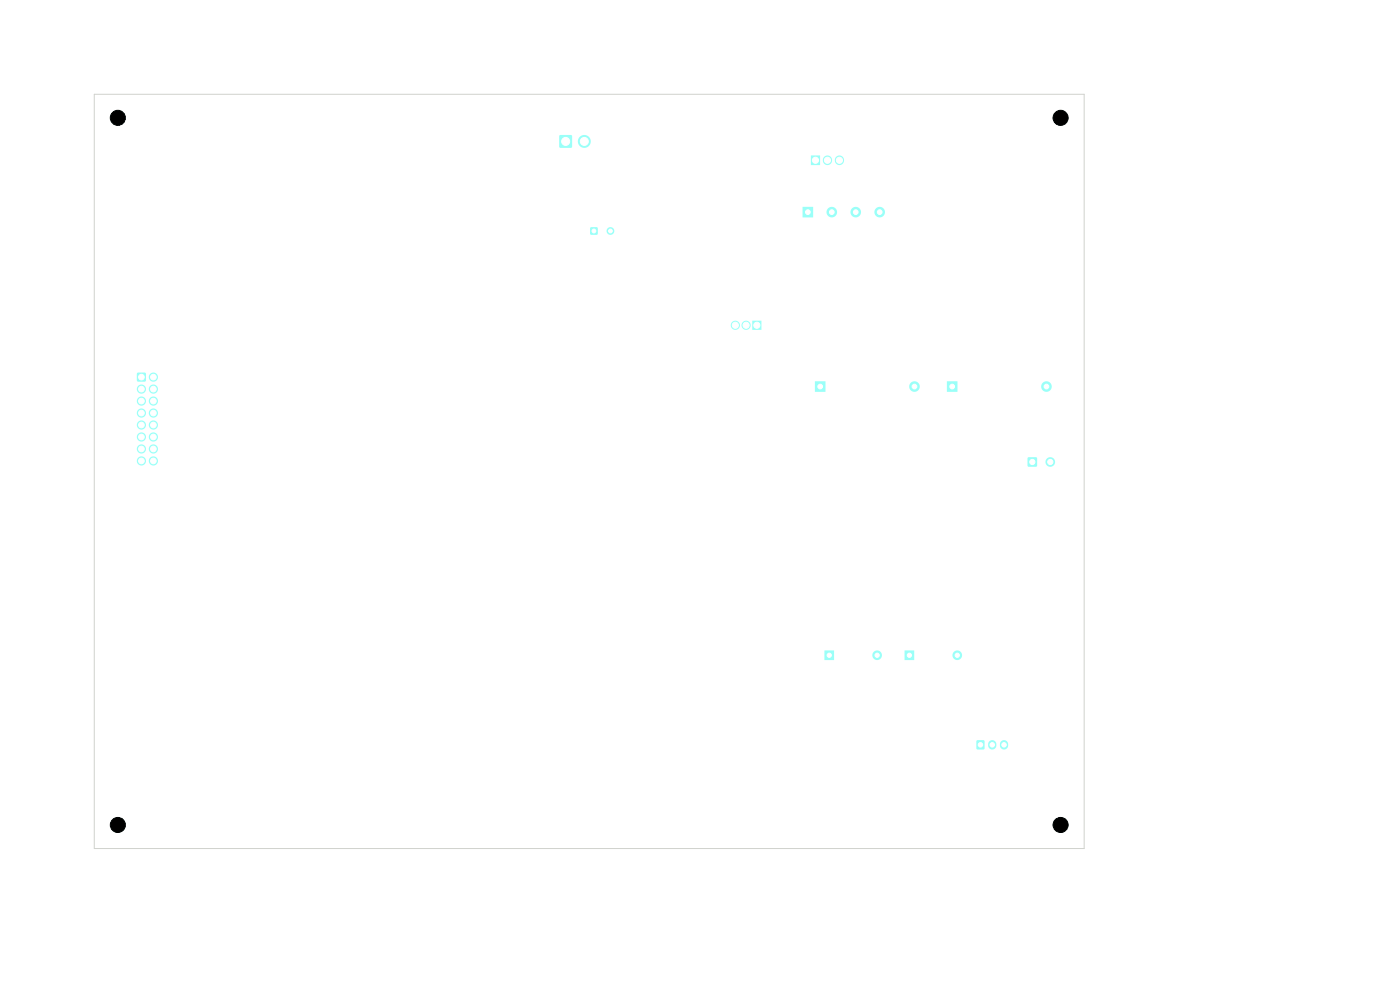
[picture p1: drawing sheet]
<svg xmlns="http://www.w3.org/2000/svg" width="297mm" height="210mm" viewBox="0 0 297 210" stroke-linecap="round" stroke-linejoin="round" font-family="sans-serif">
<g fill="#9afff8">
<path d="M207.2 157.1h1.6v1.8h-1.6z"/>
<path d="M209.9 157.2a.94 .94 0 0 1 1.3 .2 .94 .94 0 0 1-.1 1.3 .94 .94 0 0 1-1.3 0l-.1-.3a1.17 1.17 0 0 1 .2-1.2z"/>
<path d="M212.4 157.2a.94 .94 0 0 1 1.3 .2 .94 .94 0 0 1-.1 1.3 .94 .94 0 0 1-1.3 0l-.1-.3a1.17 1.17 0 0 1 .2-1.2z"/>
<path d="M174.9 138h2v2h-2z"/>
<path d="M191.9 138h2v2h-2z"/>
<path d="M218.1 97.1h1.8v1.8h-1.8z"/>
<path d="M172.9 80.9h2.2v2.2h-2.2z"/>
<path d="M200.9 80.9h2.2v2.2h-2.2z"/>
<path d="M29.1 79.2l.2-.2 1.5 .1 .2 .2-.1 1.5-.2 .2-1.5-.1-.2-.2z"/>
<path d="M159.6 68h1.9v2h-1.9z"/>
<path d="M125.3 48.3h1.4v1.4h-1.4z"/>
<path d="M170.3 43.9h2.2v2.2h-2.2z"/>
<path d="M172 33h2v2h-2z"/>
<path d="M118.7 28.7h2.6v2.6h-2.6z"/>
<circle cx="25" cy="175" r="1.62"/>
<circle cx="225" cy="175" r="1.62"/>
<circle cx="186.1" cy="139" r="1.03"/>
<circle cx="203.1" cy="139" r="1.03"/>
<circle cx="222.8" cy="98" r="1.03"/>
<circle cx="30" cy="97.8" r=".98"/>
<circle cx="32.5" cy="97.8" r=".98"/>
<circle cx="30" cy="95.2" r=".98"/>
<circle cx="32.5" cy="95.2" r=".98"/>
<circle cx="30" cy="92.7" r=".98"/>
<circle cx="32.5" cy="92.7" r=".98"/>
<circle cx="30" cy="90.2" r=".98"/>
<circle cx="32.5" cy="90.2" r=".98"/>
<circle cx="30" cy="87.6" r=".98"/>
<circle cx="32.5" cy="87.6" r=".98"/>
<circle cx="30" cy="85.1" r=".98"/>
<circle cx="32.5" cy="85.1" r=".98"/>
<circle cx="30" cy="82.5" r=".98"/>
<circle cx="32.5" cy="82.5" r=".98"/>
<circle cx="194" cy="82" r="1.12"/>
<circle cx="222" cy="82" r="1.13"/>
<circle cx="32.5" cy="80" r=".98"/>
<circle cx="156" cy="69" r=".98"/>
<circle cx="158.3" cy="69" r=".98"/>
<circle cx="129.5" cy="49" r=".83"/>
<circle cx="176.5" cy="45" r="1.12"/>
<circle cx="181.5" cy="45" r="1.12"/>
<circle cx="186.6" cy="45" r="1.12"/>
<circle cx="175.6" cy="34" r="1"/>
<circle cx="178.1" cy="34" r="1"/>
<circle cx="124" cy="30" r="1.38"/>
<circle cx="25" cy="25" r="1.63"/>
<circle cx="225" cy="25" r="1.63"/>
</g>
<path d="M20 20h210v160h-210z" fill="none" stroke="#d0d2cd" stroke-width=".21"/>
<g fill="#fff" stroke="#fff" stroke-width=".21">
<circle cx="175.9" cy="139" r=".45"/>
<circle cx="186.1" cy="139" r=".45"/>
<circle cx="174" cy="82" r=".5"/>
<circle cx="194" cy="82" r=".5"/>
<circle cx="219" cy="98" r=".55"/>
<circle cx="222.8" cy="98" r=".55"/>
<circle cx="30" cy="80" r=".6"/>
<circle cx="32.5" cy="80" r=".6"/>
<circle cx="30" cy="82.5" r=".6"/>
<circle cx="32.5" cy="82.5" r=".6"/>
<circle cx="30" cy="85.1" r=".6"/>
<circle cx="32.5" cy="85.1" r=".6"/>
<circle cx="30" cy="87.6" r=".6"/>
<circle cx="32.5" cy="87.6" r=".6"/>
<circle cx="30" cy="90.2" r=".6"/>
<circle cx="32.5" cy="90.2" r=".6"/>
<circle cx="30" cy="92.7" r=".6"/>
<circle cx="32.5" cy="92.7" r=".6"/>
<circle cx="30" cy="95.2" r=".6"/>
<circle cx="32.5" cy="95.2" r=".6"/>
<circle cx="30" cy="97.8" r=".6"/>
<circle cx="32.5" cy="97.8" r=".6"/>
<circle cx="171.4" cy="45" r=".5"/>
<circle cx="176.5" cy="45" r=".5"/>
<circle cx="181.5" cy="45" r=".5"/>
<circle cx="186.6" cy="45" r=".5"/>
<circle cx="173" cy="34" r=".65"/>
<circle cx="175.5" cy="34" r=".65"/>
<circle cx="178.1" cy="34" r=".65"/>
<circle cx="120" cy="30" r=".85"/>
<circle cx="124" cy="30" r=".85"/>
<circle cx="192.9" cy="139" r=".45"/>
<circle cx="203.1" cy="139" r=".45"/>
<circle cx="126" cy="49" r=".4"/>
<circle cx="129.5" cy="49" r=".4"/>
<circle cx="160.6" cy="69" r=".65"/>
<circle cx="158.3" cy="69" r=".65"/>
<circle cx="156" cy="69" r=".65"/>
<circle cx="202" cy="82" r=".5"/>
<circle cx="222" cy="82" r=".5"/>
<circle cx="208" cy="158" r=".47"/>
<circle cx="210.5" cy="158" r=".47"/>
<circle cx="213" cy="158" r=".47"/>
</g>
<g fill="#000" stroke="#000" stroke-width=".21">
<circle cx="25" cy="25" r="1.6"/>
<circle cx="225" cy="25" r="1.6"/>
<circle cx="25" cy="175" r="1.6"/>
<circle cx="225" cy="175" r="1.6"/>
</g>
</svg>
